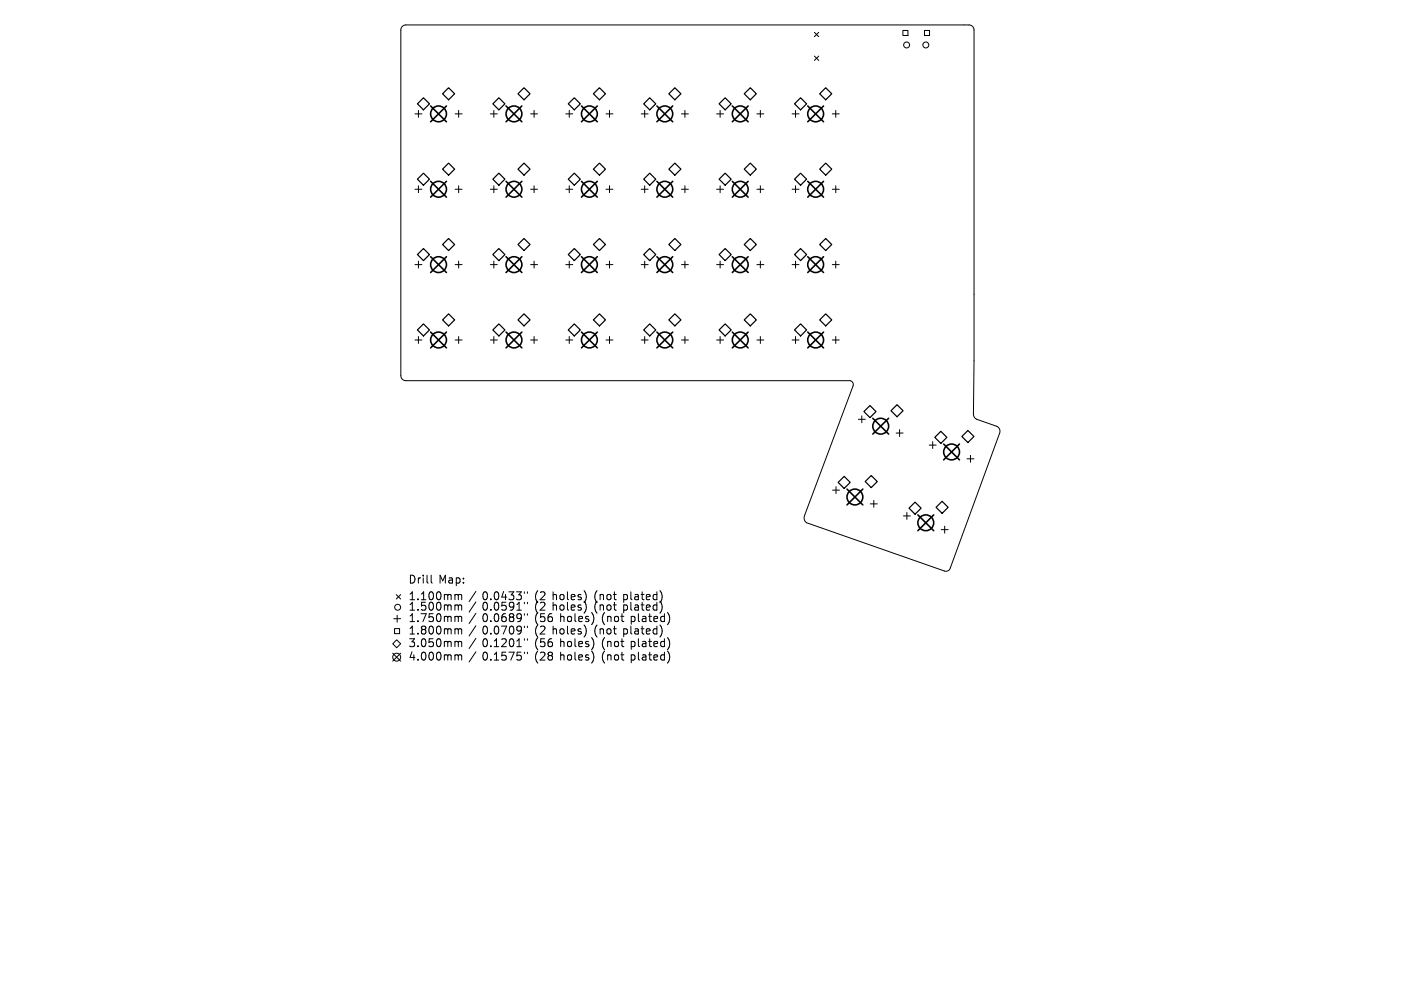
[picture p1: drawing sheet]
<svg xmlns="http://www.w3.org/2000/svg" width="297mm" height="210mm" viewBox="0 0 297 210" stroke-linecap="round" stroke-linejoin="round" font-family="sans-serif">
<defs><g id="words">
<g font-size="2.3">
<text x="86.6" y="123.9">Drill Map:</text>
<text x="86.6" y="127.5">1.100mm / 0.0433&quot; (2 holes) (not plated)</text>
<text x="86.6" y="129.7">1.500mm / 0.0591&quot; (2 holes) (not plated)</text>
<text x="86.6" y="132.1">1.750mm / 0.0689&quot; (56 holes) (not plated)</text>
<text x="86.6" y="134.7">1.800mm / 0.0709&quot; (2 holes) (not plated)</text>
<text x="86.6" y="137.4">3.050mm / 0.1201&quot; (56 holes) (not plated)</text>
<text x="86.6" y="140.3">4.000mm / 0.1575&quot; (28 holes) (not plated)</text>
</g>
</g></defs>
<g fill="none" stroke="#000" stroke-width=".21">
<path d="M85.2 5.7l.8-.4h119.4a1.07 1.07 0 0 1 1.1 1.1v70.1l-.1 11.5 .2 .5 .4 .4 4.3 1.5a1.13 1.13 0 0 1 .6 1.5l-10.4 28.6a.94 .94 0 0 1-1.3 .6l-29.2-10.2a1.27 1.27 0 0 1-.4-1.5l10.3-27.6a.83 .83 0 0 0-.7-1h-94.2a1.07 1.07 0 0 1-1-1.1v-73.3zM172.7 6.9l.9 .9M172.7 11.9l.9 .9M173.6 6.9l-.9 .9M173.6 11.9l-.9 .9M191.4 6.5h1.1v1h-1.1zM196 6.5h1.1v1h-1.1zM88 24.2h1.4M88.7 23.4v1.5M88.7 39.4v1.5M96.5 24.2h1.5M97.2 23.4v1.5"/>
<path d="M97.2 39.4v1.5M104 24.2h1.4M104.7 23.4v1.5M104.7 39.4v1.5M112.5 24.2h1.5M113.2 23.4v1.5M113.2 39.4v1.5M120 24.2h1.4M120.7 23.4v1.5M120.7 39.4v1.5M128.5 24.2h1.5M129.2 23.4v1.5"/>
<path d="M129.2 39.4v1.5M136 24.2h1.4M136.7 23.4v1.5M136.7 39.4v1.5M144.5 24.2h1.5M145.2 23.4v1.5M145.2 39.4v1.5M151.9 24.2h1.5M152.7 23.4v1.5M152.7 39.4v1.5M160.5 24.2h1.4M161.2 23.4v1.5"/>
<path d="M161.2 39.4v1.5M167.9 24.2h1.5M168.7 23.4v1.5M168.7 39.4v1.5M176.5 24.2h1.4M177.2 23.4v1.5M177.2 39.4v1.5M88 40.2h1.4M88 56.1h1.4M88.7 55.4v1.5M96.5 40.2h1.5M96.5 56.1h1.5"/>
<path d="M97.2 55.4v1.5M104 40.2h1.4M104 56.1h1.4M104.7 55.4v1.5M112.5 40.2h1.5M112.5 56.1h1.5M113.2 55.4v1.5M120 40.2h1.4M120 56.1h1.4M120.7 55.4v1.5M128.5 40.2h1.5M128.5 56.1h1.5"/>
<path d="M129.2 55.4v1.5M136 40.2h1.4M136 56.1h1.4M136.7 55.4v1.5M144.5 40.2h1.5M144.5 56.1h1.5M145.2 55.4v1.5M151.9 40.2h1.5M151.9 56.1h1.5M152.7 55.4v1.5M160.5 40.2h1.4M160.5 56.1h1.4"/>
<path d="M161.2 55.4v1.5M167.9 40.2h1.5M167.9 56.1h1.5M168.7 55.4v1.5M176.5 40.2h1.4M176.5 56.1h1.4M177.2 55.4v1.5M88 72.1h1.4M88.7 71.4v1.5M96.5 72.1h1.5M97.2 71.4v1.5M104 72.1h1.4"/>
<path d="M104.7 71.4v1.5M112.5 72.1h1.5M113.2 71.4v1.5M120 72.1h1.4M120.7 71.4v1.5M128.5 72.1h1.5M129.2 71.4v1.5M136 72.1h1.4M136.7 71.4v1.5M144.5 72.1h1.5M145.2 71.4v1.5M151.9 72.1h1.5"/>
<path d="M152.7 71.4v1.5M160.5 72.1h1.4M161.2 71.4v1.5M167.9 72.1h1.5M168.7 71.4v1.5M176.5 72.1h1.4M177.2 71.4v1.5M182 89h1.5M182.7 88.2v1.5M190 91.9h1.5M190.7 91.1v1.5M197 94.4h1.5"/>
<path d="M197.7 93.7v1.5M205 97.3h1.5M205.8 96.6v1.5M176.5 104h1.5M177.3 103.3v1.4M184.5 106.9h1.5M185.3 106.2v1.4M191.5 109.5h1.5M192.3 108.7v1.5M199.6 112.4h1.4M200.3 111.6v1.5M83.3 138.6l1.6 1.7"/>
<path d="M83.5 131.3h1.4M83.7 133.4h1v1h-1zM84 126.2l.9 .9M84.1 135.7l.8 .9-.8 .8-.8-.8zM84.2 130.5v1.5M84.9 126.2l-.9 .9M84.9 138.6l-1.6 1.7M96.9 122.6h.3l.3 .3v.7l-.6 .1M98.3 123.6v.1M98.3 122.7v.1M129 126.1l.4 .1 .2 .2-.1 .7-.5 .1M129 128.3l.4 .1 .2 .3-.1 .6-.5 .2"/>
<path d="M129.2 133.4l.4 .3v.5l-.2 .2-.4 .1M130 126.1h.7M130 128.3h.7M130 133.4h.7M130.3 125.6v1.4l.4 .2M130.3 127.8v1.4l.4 .3M130.3 132.8v1.5l.4 .2M130.4 130.8h.4l.3 .3-.1 .7h-.6M130.4 136.2l.4-.1 .3 .3-.1 .7h-.6M130.4 139l.4-.1 .3 .3-.1 .8h-.6M131.6 130.8h.7M131.6 136.1h.7"/>
<path d="M131.6 138.9h.7M131.9 130.2v1.4l.4 .3M131.9 135.5v1.5l.4 .2M131.9 138.4v1.4l.4 .2M132.2 126.2l.5-.1 .3 .3-.1 .8h-.7M132.2 128.4l.5-.1 .3 .4-.1 .7h-.7M132.2 126.1v1.7M132.2 128.3v1.7M132.2 133.4v1.7M132.2 133.5l.5-.1 .3 .3-.1 .7h-.7M133.8 125.6v1.4l.2 .2M133.8 127.8v1.4l.2 .3"/>
<path d="M133.8 132.8v1.5l.2 .2M133.8 130.8h.5l.3 .3-.1 .7h-.7M133.8 130.8v1.6M133.8 136.1v1.7M133.8 138.9v1.7M133.8 136.2l.5-.1 .3 .3-.1 .7h-.7M133.8 139l.5-.1 .3 .3-.1 .8h-.7M134.6 126.2h.7l.1 1M134.6 128.4h.7l.1 1.1M134.6 133.5h.7l.1 1M135.4 126.5l-.6 .1a.33 .33 0 0 0-.3 .3 .33 .33 0 0 0 .3 .3h.6M135.4 130.2v1.4l.2 .3"/>
<path d="M135.4 135.5v1.5l.2 .2M135.4 138.4v1.4l.2 .2M135.4 128.7l-.6 .1a.33 .33 0 0 0-.3 .3 .33 .33 0 0 0 .3 .4l.6-.1M135.4 133.8l-.6 .1a.33 .33 0 0 0-.3 .3 .33 .33 0 0 0 .3 .3l.6-.1M135.9 126.1h.7M135.9 128.3h.7M135.9 133.4h.7M136.2 125.6v1.4l.4 .2M136.2 127.8v1.4l.4 .3M136.2 132.8v1.5l.4 .2M136.2 130.8h.7l.1 1.1M136.2 136.2h.7l.1 1"/>
<path d="M136.2 139h.7l.1 1M137 131.2h-.6a.33 .33 0 0 0-.3 .4 .33 .33 0 0 0 .3 .3l.6-.1M137 136.5l-.6 .1a.33 .33 0 0 0-.3 .3 .33 .33 0 0 0 .3 .3l.6-.1M137 139.3l-.6 .1a.33 .33 0 0 0-.3 .3 .33 .33 0 0 0 .3 .3h.6M137 126.7l.8-.2v-.3l-.5-.1-.3 .3 .1 .8h.7M137 128.9l.8-.2v-.3l-.5-.1-.3 .3 .1 .8h.7M137 134l.8-.2v-.3l-.5-.1-.3 .2 .1 .8h.7M137.5 130.8h.7M137.5 136.1h.7M137.5 138.9h.7M137.8 130.2v1.4l.4 .3M137.8 135.5v1.5l.4 .2"/>
<path d="M137.8 138.4v1.4l.4 .2M138.6 131.3l.8-.1v-.4h-.5l-.3 .2 .1 .8h.7M138.6 136.6l.8-.1v-.3l-.5-.1-.3 .2 .1 .8h.7M138.6 139.5l.8-.2v-.3l-.5-.1-.3 .3 .1 .8h.7M139.3 126.2l-.5-.1-.3 .3 .1 .8h.7M139.3 125.6v1.6M139.3 127.8v1.7M139.3 132.8v1.7M139.3 128.4l-.5-.1-.3 .4 .1 .7h.7M139.3 133.5l-.5-.1-.3 .3 .1 .7h.7M139.9 125.3a1.93 1.93 0 0 1 0 2.6M139.9 127.5a1.92 1.92 0 0 1 0 2.6"/>
<path d="M139.9 132.6a1.93 1.93 0 0 1 0 2.6M140.9 139l-.5-.1-.3 .3 .1 .8h.7M140.9 130.8h-.5l-.3 .3 .1 .7h.7M140.9 130.2v1.7M140.9 135.5v1.7M140.9 138.4v1.6M140.9 136.2l-.5-.1-.3 .3 .1 .7h.7M141.5 130a1.93 1.93 0 0 1 0 2.5M141.5 135.3a1.93 1.93 0 0 1 0 2.5M141.5 138.1a1.93 1.93 0 0 1 0 2.6"/>
<circle cx="192.2" cy="9.5" r=".63"/>
<circle cx="196.3" cy="9.5" r=".63"/>
<circle cx="84.1" cy="139.4" r=".84"/>
<circle cx="84.3" cy="128.8" r=".63"/>
</g>
<g fill="none" stroke="#000" stroke-width=".26">
<path d="M93.8 19.9l1.3-1.3 1.3 1.3-1.3 1.3zM109.8 19.9l1.3-1.3 1.3 1.3-1.3 1.3zM125.8 19.9l1.3-1.3 1.3 1.3-1.3 1.3zM141.8 19.9l1.3-1.3 1.3 1.3-1.3 1.3zM157.8 19.9l1.3-1.3 1.3 1.3-1.3 1.3zM173.8 19.9l1.3-1.3 1.2 1.3-1.2 1.3zM89.8 20.7l1.3 1.3-1.3 1.3-1.3-1.3zM89.8 36.7l1.3 1.3-1.3 1.3-1.3-1.3zM95.1 34.6l1.3 1.3-1.3 1.3-1.3-1.3zM104.5 22l1.3-1.3 1.3 1.3-1.3 1.3zM104.5 38l1.3-1.3 1.3 1.3-1.3 1.3zM109.8 35.9l1.3-1.3 1.3 1.3-1.3 1.3z"/>
<path d="M120.5 22l1.3-1.3 1.2 1.3-1.2 1.3zM121.8 36.7l1.2 1.3-1.2 1.3-1.3-1.3zM125.8 35.9l1.3-1.3 1.3 1.3-1.3 1.3zM137.8 20.7l1.2 1.3-1.2 1.3-1.3-1.3zM137.8 36.7l1.2 1.3-1.2 1.3-1.3-1.3zM141.8 35.9l1.3-1.3 1.3 1.3-1.3 1.3zM152.5 22l1.2-1.3 1.3 1.3-1.3 1.3zM153.7 36.7l1.3 1.3-1.3 1.3-1.2-1.3zM159.1 34.6l1.3 1.3-1.3 1.3-1.3-1.3zM168.5 22l1.2-1.3 1.3 1.3-1.3 1.3zM168.5 38l1.2-1.3 1.3 1.3-1.3 1.3zM175.1 34.6l1.2 1.3-1.2 1.3-1.3-1.3z"/>
<path d="M89.8 52.7l1.3 1.3-1.3 1.3-1.3-1.3zM95.1 50.6l1.3 1.3-1.3 1.3-1.3-1.3zM104.5 54l1.3-1.3 1.3 1.3-1.3 1.3zM109.8 51.9l1.3-1.3 1.3 1.3-1.3 1.3zM120.5 54l1.3-1.3 1.2 1.3-1.2 1.3zM125.8 51.9l1.3-1.3 1.3 1.3-1.3 1.3zM137.8 52.7l1.2 1.3-1.2 1.3-1.3-1.3zM141.8 51.9l1.3-1.3 1.3 1.3-1.3 1.3zM152.5 54l1.2-1.3 1.3 1.3-1.3 1.3zM159.1 50.6l1.3 1.3-1.3 1.3-1.3-1.3zM168.5 54l1.2-1.3 1.3 1.3-1.3 1.3zM175.1 50.6l1.2 1.3-1.2 1.3-1.3-1.3z"/>
<path d="M89.8 68.7l1.3 1.3-1.3 1.3-1.3-1.3zM93.8 67.9l1.3-1.3 1.3 1.3-1.3 1.2zM104.5 70l1.3-1.3 1.3 1.3-1.3 1.3zM109.8 67.9l1.3-1.3 1.3 1.3-1.3 1.2zM120.5 70l1.3-1.3 1.2 1.3-1.2 1.3zM125.8 67.9l1.3-1.3 1.3 1.3-1.3 1.2zM137.8 68.7l1.2 1.3-1.2 1.3-1.3-1.3zM141.8 67.9l1.3-1.3 1.3 1.3-1.3 1.2zM152.5 70l1.2-1.3 1.3 1.3-1.3 1.3zM157.8 67.9l1.3-1.3 1.3 1.3-1.3 1.2zM168.5 70l1.2-1.3 1.3 1.3-1.3 1.3zM173.8 67.9l1.3-1.3 1.2 1.3-1.2 1.2z"/>
<path d="M183.2 87.3l1.3-1.3 1.2 1.3-1.2 1.3zM188.9 87.1l1.3-1.2 1.3 1.2-1.3 1.3zM198.2 92.8l1.3-1.3 1.3 1.3-1.3 1.3zM203.9 92.6l1.3-1.3 1.3 1.3-1.3 1.3zM177.7 102.4l1.3-1.3 1.3 1.3-1.3 1.2zM183.4 102.2l1.3-1.3 1.3 1.3-1.3 1.2zM192.7 107.8l1.3-1.3 1.3 1.3-1.3 1.3zM198.5 107.6l1.2-1.2 1.3 1.2-1.3 1.3z"/>
</g>
<g fill="none" stroke="#000" stroke-width=".34">
<path d="M91.3 22.5l3.4 3.3M91.3 38.5l3.4 3.3M94.7 22.5l-3.4 3.3M94.7 38.5l-3.4 3.3M107.3 22.5l3.3 3.3M107.3 38.5l3.3 3.3M110.6 22.5l-3.3 3.3M110.6 38.5l-3.3 3.3M123.3 22.5l3.3 3.3M123.3 38.5l3.3 3.3M126.6 38.5l-3.3 3.3M126.6 22.5l-3.3 3.3"/>
<path d="M139.3 22.5l3.3 3.3M139.3 38.5l3.3 3.3M142.6 22.5l-3.3 3.3M142.6 38.5l-3.3 3.3M155.3 22.5l3.3 3.3M155.3 38.5l3.3 3.3M158.6 22.5l-3.3 3.3M158.6 38.5l-3.3 3.3M171.3 22.5l3.3 3.3M171.3 38.5l3.3 3.3M174.6 22.5l-3.3 3.3M174.6 38.5l-3.3 3.3"/>
<path d="M91.3 54.5l3.4 3.3M94.7 54.5l-3.4 3.3M107.3 54.5l3.3 3.3M110.6 54.5l-3.3 3.3M123.3 54.5l3.3 3.3M126.6 54.5l-3.3 3.3M139.3 54.5l3.3 3.3M142.6 54.5l-3.3 3.3M155.3 54.5l3.3 3.3M158.6 54.5l-3.3 3.3M171.3 54.5l3.3 3.3M174.6 54.5l-3.3 3.3"/>
<path d="M91.3 70.5l3.4 3.3M94.7 70.5l-3.4 3.3M107.3 70.5l3.3 3.3M110.6 70.5l-3.3 3.3M123.3 70.5l3.3 3.3M126.6 70.5l-3.3 3.3M139.3 70.5l3.3 3.3M142.6 70.5l-3.3 3.3M155.3 70.5l3.3 3.3M158.6 70.5l-3.3 3.3M171.3 70.5l3.3 3.3M174.6 70.5l-3.3 3.3"/>
<path d="M185 88.7l3.4 3.4M188.4 88.7l-3.4 3.4M200.1 94.2l3.3 3.4M203.4 94.2l-3.3 3.4M179.6 103.8l3.3 3.3M182.9 103.8l-3.3 3.3M194.6 109.2l3.4 3.4M198 109.2l-3.4 3.4"/>
<circle cx="93" cy="24.2" r="1.68"/>
<circle cx="109" cy="24.2" r="1.68"/>
<circle cx="125" cy="24.2" r="1.68"/>
<circle cx="141" cy="24.2" r="1.68"/>
<circle cx="156.9" cy="24.2" r="1.68"/>
<circle cx="172.9" cy="24.2" r="1.68"/>
<circle cx="93" cy="56.1" r="1.68"/>
<circle cx="93" cy="40.2" r="1.68"/>
<circle cx="109" cy="56.1" r="1.68"/>
<circle cx="109" cy="40.2" r="1.68"/>
<circle cx="125" cy="56.1" r="1.68"/>
<circle cx="125" cy="40.2" r="1.68"/>
<circle cx="141" cy="56.1" r="1.68"/>
<circle cx="141" cy="40.2" r="1.68"/>
<circle cx="156.9" cy="56.1" r="1.68"/>
<circle cx="156.9" cy="40.2" r="1.68"/>
<circle cx="172.9" cy="56.1" r="1.68"/>
<circle cx="172.9" cy="40.2" r="1.68"/>
<circle cx="93" cy="72.1" r="1.68"/>
<circle cx="109" cy="72.1" r="1.68"/>
<circle cx="125" cy="72.1" r="1.68"/>
<circle cx="141" cy="72.1" r="1.68"/>
<circle cx="156.9" cy="72.1" r="1.68"/>
<circle cx="172.9" cy="72.1" r="1.68"/>
<circle cx="186.7" cy="90.4" r="1.68"/>
<circle cx="201.8" cy="95.9" r="1.68"/>
<circle cx="181.3" cy="105.4" r="1.68"/>
<circle cx="196.3" cy="110.9" r="1.68"/>
</g>
<use href="#words"/>
</svg>
